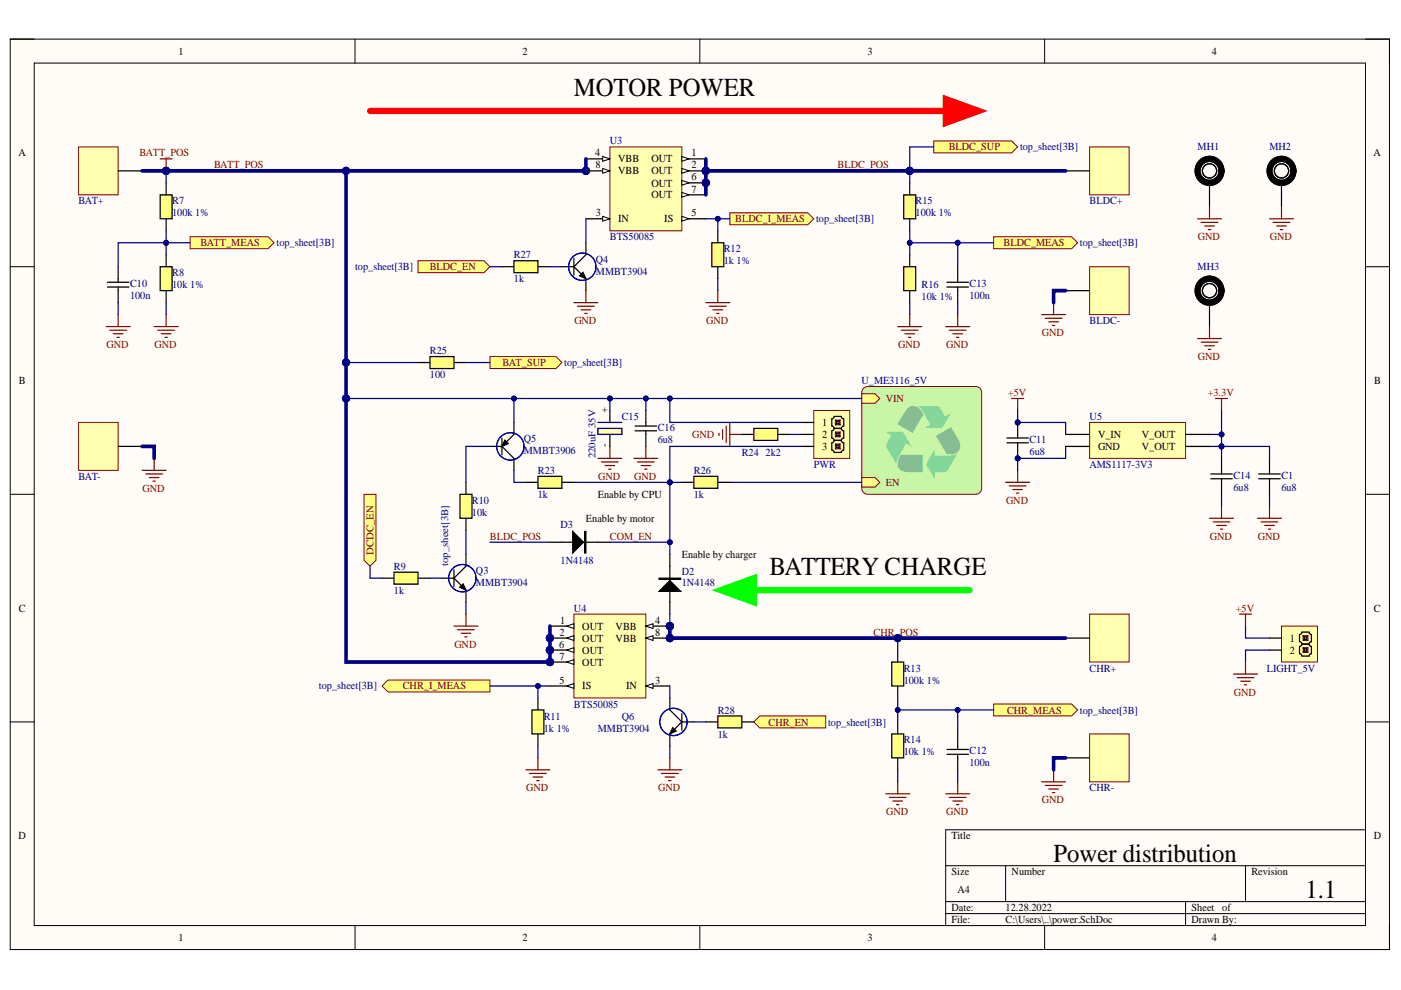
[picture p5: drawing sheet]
<svg xmlns="http://www.w3.org/2000/svg" width="297mm" height="210mm" viewBox="0 0 297 210" stroke-linecap="round" stroke-linejoin="round" font-family="sans-serif">
<defs><g id="words">
<g font-size="5.5">
<text x="121.7" y="20.3">MOTOR POWER</text>
<text x="163.1" y="121.9">BATTERY CHARGE</text>
<text x="223.4" y="182.9">Power distribution</text>
<text x="276.8" y="190.5">1.1</text>
</g>
<g font-size="2.3">
<text x="37.9" y="11.6">1</text>
<text x="110.8" y="11.6">2</text>
<text x="183.9" y="11.6">3</text>
<text x="256.9" y="11.6">4</text>
<text x="3.9" y="33.2">A</text>
<text x="126.2" y="33.2">4</text>
<text x="126.3" y="35.7">8</text>
<text x="131.1" y="34.4">VBB</text>
<text x="138.1" y="34.4">OUT</text>
<text x="146.6" y="33.2">1</text>
<text x="146.6" y="35.7">2</text>
<text x="291.2" y="33.2">A</text>
<text x="131.1" y="37">VBB</text>
<text x="138.1" y="37">OUT</text>
<text x="138.1" y="39.5">OUT</text>
<text x="146.6" y="38.2">6</text>
<text x="146.6" y="40.8">7</text>
<text x="126.3" y="45.9">3</text>
<text x="131.1" y="47.2">IN</text>
<text x="138.1" y="42.1">OUT</text>
<text x="140.8" y="47.2">IS</text>
<text x="146.6" y="45.9">5</text>
<text x="4" y="81.4">B</text>
<text x="291.3" y="81.4">B</text>
<text x="174.3" y="90.3">1</text>
<text x="174.3" y="92.9">2</text>
<text x="174.3" y="95.4">3</text>
<text x="232.8" y="92.9">V_IN</text>
<text x="232.8" y="95.4">GND</text>
<text x="242.1" y="92.9">V_OUT</text>
<text x="242.1" y="95.4">V_OUT</text>
<text x="126.8" y="105.6">Enable by CPU</text>
<text x="124.2" y="110.7">Enable by motor</text>
<text x="144.6" y="118.3">Enable by charger</text>
<text x="4" y="129.7">C</text>
<text x="291.3" y="129.7">C</text>
<text x="118.6" y="137.3">6</text>
<text x="118.6" y="134.8">2</text>
<text x="118.8" y="132.2">1</text>
<text x="123.5" y="133.5">OUT</text>
<text x="123.5" y="136">OUT</text>
<text x="130.5" y="133.5">VBB</text>
<text x="130.5" y="136">VBB</text>
<text x="138.9" y="132.2">4</text>
<text x="138.9" y="134.8">8</text>
<text x="273.5" y="136">1</text>
<text x="118.6" y="139.9">7</text>
<text x="123.5" y="138.6">OUT</text>
<text x="123.5" y="141.1">OUT</text>
<text x="273.5" y="138.6">2</text>
<text x="118.6" y="144.9">5</text>
<text x="123.5" y="146.2">IS</text>
<text x="132.8" y="146.2">IN</text>
<text x="138.9" y="144.9">3</text>
<text x="3.9" y="178">D</text>
<text x="201.8" y="178">Title</text>
<text x="291.3" y="178">D</text>
<text x="201.8" y="185.6">Size</text>
<text x="214.5" y="185.6">Number</text>
<text x="265.3" y="185.6">Revision</text>
<text x="203" y="189.4">A4</text>
<text x="201.8" y="193.2">Date:</text>
<text x="201.8" y="195.7">File:</text>
<text x="213.2" y="193.2">12.28.2022</text>
<text x="213.2" y="195.7">C:\Users\..\power.SchDoc</text>
<text x="252.6" y="193.2">Sheet</text>
<text x="252.6" y="195.7">Drawn By:</text>
<text x="259.2" y="193.2">of</text>
<text x="37.9" y="199.6">1</text>
<text x="110.8" y="199.6">2</text>
<text x="183.9" y="199.6">3</text>
<text x="256.9" y="199.6">4</text>
</g>
<g font-size="2.3" fill="#800000">
<text x="29.6" y="33.2">BATT_POS</text>
<text x="45.4" y="35.7">BATT_POS</text>
<text x="177.6" y="35.7">BLDC_POS</text>
<text x="201.2" y="31.9">BLDC_SUP</text>
<text x="155.9" y="47.2">BLDC_I_MEAS</text>
<text x="42.5" y="52.2">BATT_MEAS</text>
<text x="212.8" y="52.2">BLDC_MEAS</text>
<text x="254" y="51">GND</text>
<text x="269.3" y="51">GND</text>
<text x="91.1" y="57.3">BLDC_EN</text>
<text x="121.8" y="68.7">GND</text>
<text x="149.7" y="68.7">GND</text>
<text x="220.9" y="71.3">GND</text>
<text x="22.6" y="73.8">GND</text>
<text x="32.8" y="73.8">GND</text>
<text x="106.5" y="77.6">BAT_SUP</text>
<text x="190.4" y="73.8">GND</text>
<text x="200.6" y="73.8">GND</text>
<text x="254" y="76.3">GND</text>
<text x="213.7" y="84">+5V</text>
<text x="256.1" y="84">+3.3V</text>
<text x="187.8" y="85.3">VIN</text>
<text x="146.8" y="92.9">GND</text>
<text x="126.8" y="101.7">GND</text>
<text x="134.5" y="101.7">GND</text>
<text x="30.2" y="104.3">GND</text>
<text x="187.8" y="103">EN</text>
<text x="213.3" y="106.9">GND</text>
<text x="103.9" y="114.5">BLDC_POS</text>
<text x="129.3" y="114.5">COM_EN</text>
<text x="256.5" y="114.5">GND</text>
<text x="266.7" y="114.5">GND</text>
<text x="262" y="129.7">+5V</text>
<text x="96.4" y="137.3">GND</text>
<text x="185.2" y="134.8">CHR_POS</text>
<text x="85.4" y="146.2">CHR_I_MEAS</text>
<text x="261.6" y="147.5">GND</text>
<text x="163" y="153.8">CHR_EN</text>
<text x="213.5" y="151.3">CHR_MEAS</text>
<text x="111.6" y="167.8">GND</text>
<text x="139.6" y="167.8">GND</text>
<text x="187.9" y="172.9">GND</text>
<text x="200.6" y="172.9">GND</text>
<text x="220.9" y="170.4">GND</text>
</g>
<g font-size="2.3" fill="#000080">
<text x="129.3" y="30.6">U3</text>
<text x="216.3" y="31.9">top_sheet[3B]</text>
<text x="253.9" y="31.9">MH1</text>
<text x="269.1" y="31.9">MH2</text>
<text x="16.7" y="43.4">BAT+</text>
<text x="36.5" y="45.9">100k 1%</text>
<text x="36.5" y="43.4">R7</text>
<text x="173" y="47.2">top_sheet[3B]</text>
<text x="194.1" y="45.9">100k 1%</text>
<text x="194.1" y="43.4">R15</text>
<text x="231" y="43.4">BLDC+</text>
<text x="58.6" y="52.2">top_sheet[3B]</text>
<text x="129.3" y="51">BTS50085</text>
<text x="153.5" y="53.5">R12</text>
<text x="228.9" y="52.2">top_sheet[3B]</text>
<text x="36.5" y="58.6">R8</text>
<text x="75.3" y="57.3">top_sheet[3B]</text>
<text x="109" y="59.8">1k</text>
<text x="109" y="54.8">R27</text>
<text x="126.3" y="55.7">Q4</text>
<text x="126.3" y="58.2">MMBT3904</text>
<text x="153.5" y="56">1k 1%</text>
<text x="253.9" y="57.3">MH3</text>
<text x="27.6" y="63.4">100n</text>
<text x="27.6" y="60.9">C10</text>
<text x="36.5" y="61.1">10k 1%</text>
<text x="195.4" y="63.7">10k 1%</text>
<text x="195.4" y="61.1">R16</text>
<text x="205.6" y="63.4">100n</text>
<text x="205.6" y="60.9">C13</text>
<text x="231" y="68.7">BLDC-</text>
<text x="91.1" y="75.1">R25</text>
<text x="119.6" y="77.6">top_sheet[3B]</text>
<text x="91.1" y="80.2">100</text>
<text x="182.7" y="81.4">U_ME3116_5V</text>
<text x="131.8" y="89.1">C15</text>
<text x="231" y="89.1">U5</text>
<text x="111.1" y="93.8">Q5</text>
<text x="139.5" y="93.9">6u8</text>
<text x="139.5" y="91.3">C16</text>
<text x="218.3" y="93.9">C11</text>
<text x="16.7" y="101.7">BAT-</text>
<text x="111.1" y="96.3">MMBT3906</text>
<text x="114" y="100.5">R23</text>
<text x="147.1" y="100.5">R26</text>
<text x="157.3" y="96.7">R24</text>
<text x="162.3" y="96.7">2k2</text>
<text x="172.5" y="99.2">PWR</text>
<text x="218.3" y="96.4">6u8</text>
<text x="231" y="99.2">AMS1117-3V3</text>
<text x="261.5" y="101.5">C14</text>
<text x="271.7" y="101.5">C1</text>
<text x="100.1" y="106.9">R10</text>
<text x="114" y="105.6">1k</text>
<text x="147.1" y="105.6">1k</text>
<text x="261.5" y="104.1">6u8</text>
<text x="271.7" y="104.1">6u8</text>
<text x="100.1" y="109.4">10k</text>
<text x="118.9" y="111.9">D3</text>
<text x="118.9" y="119.5">1N4148</text>
<text x="83.5" y="125.9">1k</text>
<text x="83.5" y="120.8">R9</text>
<text x="100.9" y="121.7">Q3</text>
<text x="100.9" y="124.3">MMBT3904</text>
<text x="144.6" y="121.8">D2</text>
<text x="144.6" y="124.3">1N4148</text>
<text x="121.7" y="129.7">U4</text>
<text x="191.6" y="142.4">R13</text>
<text x="231" y="142.4">CHR+</text>
<text x="268.6" y="142.4">LIGHT_5V</text>
<text x="67.6" y="146.2">top_sheet[3B]</text>
<text x="191.6" y="144.9">100k 1%</text>
<text x="115.3" y="155.1">1k 1%</text>
<text x="115.3" y="152.6">R11</text>
<text x="121.7" y="150">BTS50085</text>
<text x="126.8" y="155.1">MMBT3904</text>
<text x="131.8" y="152.6">Q6</text>
<text x="152.2" y="151.3">R28</text>
<text x="175.6" y="153.8">top_sheet[3B]</text>
<text x="228.9" y="151.3">top_sheet[3B]</text>
<text x="152.2" y="156.4">1k</text>
<text x="191.6" y="160.2">10k 1%</text>
<text x="191.6" y="157.6">R14</text>
<text x="205.6" y="159.9">C12</text>
<text x="205.6" y="162.5">100n</text>
<text x="231" y="167.8">CHR-</text>
</g>
<g font-size="2.2">
<text x="128.8" y="87.5" transform="rotate(-90 128.8 87.5)">+</text>
<text x="128.8" y="94.8" transform="rotate(-90 128.8 94.8)">-</text>
</g>
<g font-size="2.2" fill="#000080">
<text x="126.3" y="97.2" transform="rotate(-90 126.3 97.2)">220uF 35V</text>
<text x="95" y="120" transform="rotate(-90 95 120)">top_sheet[3B]</text>
</g>
<text font-size="2.2" fill="#800000" x="79.2" y="117.7" transform="rotate(-90 79.2 117.7)">DCDC_EN</text>
</g></defs>
<path d="M2.2 8.3h292.4v193h-292.4z" fill-rule="evenodd" fill="#fffcf8"/>
<path d="M2.2 8.3h292.4v193h-292.4z" fill="none" stroke="#000" stroke-width=".21"/>
<path d="M7.3 13.4h282.2v182.8h-282.2z" fill-rule="evenodd" fill="#fffcf8"/>
<g fill="none" stroke="#000" stroke-width=".21">
<path d="M2.2 8.3h5.1M7.3 13.4h282.2v182.8h-282.2zM75.3 8.3v5.1M148.4 8.3v5.1M221.5 8.3v5.1M289.5 8.3h5.1v5.1M2.2 56.5h5.1M289.5 56.6h5.1M2.2 104.8h5.1M289.5 104.8h5.1M2.2 153.1h5.1M289.5 153.1h5.1"/>
<path d="M289.5 175.9h-89v20.3M75.3 196.2v5.1M148.4 196.2v5.1M200.5 183.5h89M200.5 191.2h89M200.5 193.7h89M213.2 183.5v7.7M221.5 196.2v5.1M251.4 191.2v5M264.1 183.5v7.7M294.6 196.2v5.1"/>
</g>
<circle cx="124.2" cy="36.2" r=".76" fill="#000080"/>
<circle cx="124.2" cy="36.2" r=".76" fill="none" stroke="#000080" stroke-width=".21"/>
<circle cx="149.6" cy="36.2" r=".76" fill="#000080"/>
<circle cx="149.6" cy="36.2" r=".76" fill="none" stroke="#000080" stroke-width=".21"/>
<circle cx="149.6" cy="38.8" r=".76" fill="#000080"/>
<circle cx="149.6" cy="38.8" r=".76" fill="none" stroke="#000080" stroke-width=".21"/>
<path d="M129.3 31.1h15.3v17.8h-15.3z" fill-rule="evenodd" fill="#ffffb0"/>
<path d="M129.3 31.1h15.3v17.8h-15.3z" fill="none" stroke="#800000" stroke-width=".21"/>
<path d="M124.2 46.4h5.1" fill="none" stroke="#000" stroke-width=".26"/>
<path d="M127.8 45.9l1.5 .5-1.5 .5z" fill="#f8fcff"/>
<path d="M127.8 45.9l1.5 .5-1.5 .5z" fill="none" stroke="#000" stroke-width=".21"/>
<path d="M144.6 46.4h5" fill="none" stroke="#000" stroke-width=".26"/>
<path d="M144.6 45.9l1.5 .5-1.5 .5z" fill="#f8fcff"/>
<path d="M144.6 45.9l1.5 .5-1.5 .5z" fill="none" stroke="#000" stroke-width=".21"/>
<path d="M124.2 33.7h5.1" fill="none" stroke="#000" stroke-width=".26"/>
<path d="M127.8 33.2l1.5 .5-1.5 .5z" fill="#f8fcff"/>
<path d="M127.8 33.2l1.5 .5-1.5 .5z" fill="none" stroke="#000" stroke-width=".21"/>
<path d="M124.2 36.2h5.1" fill="none" stroke="#000" stroke-width=".26"/>
<path d="M127.8 35.7l1.5 .5-1.5 .5z" fill="#f8fcff"/>
<path d="M127.8 35.7l1.5 .5-1.5 .5z" fill="none" stroke="#000" stroke-width=".21"/>
<circle cx="124.2" cy="36.2" r=".76" fill="#000080"/>
<circle cx="124.2" cy="36.2" r=".76" fill="none" stroke="#000080" stroke-width=".21"/>
<path d="M144.6 33.7h5" fill="none" stroke="#000" stroke-width=".26"/>
<path d="M144.6 33.2l1.5 .5-1.5 .5z" fill="#f8fcff"/>
<path d="M144.6 33.2l1.5 .5-1.5 .5z" fill="none" stroke="#000" stroke-width=".21"/>
<path d="M144.6 36.2h5" fill="none" stroke="#000" stroke-width=".26"/>
<path d="M144.6 35.7l1.5 .5-1.5 .5z" fill="#f8fcff"/>
<path d="M144.6 35.7l1.5 .5-1.5 .5z" fill="none" stroke="#000" stroke-width=".21"/>
<circle cx="149.6" cy="36.2" r=".76" fill="#000080"/>
<circle cx="149.6" cy="36.2" r=".76" fill="none" stroke="#000080" stroke-width=".21"/>
<path d="M144.6 38.8h5" fill="none" stroke="#000" stroke-width=".26"/>
<path d="M144.6 38.3l1.5 .5-1.5 .5z" fill="#f8fcff"/>
<path d="M144.6 38.3l1.5 .5-1.5 .5z" fill="none" stroke="#000" stroke-width=".21"/>
<circle cx="149.6" cy="38.8" r=".76" fill="#000080"/>
<circle cx="149.6" cy="38.8" r=".76" fill="none" stroke="#000080" stroke-width=".21"/>
<path d="M144.6 41.3h5" fill="none" stroke="#000" stroke-width=".26"/>
<path d="M144.6 40.8l1.5 .5-1.5 .5z" fill="#f8fcff"/>
<path d="M144.6 40.8l1.5 .5-1.5 .5z" fill="none" stroke="#000" stroke-width=".21"/>
<path d="M183 82.5l.6-.5 .4-.1h22.9a1.28 1.28 0 0 1 1.2 1.3v20.3a1.27 1.27 0 0 1-1.2 1.3h-22.9a1.27 1.27 0 0 1-1.3-1.3v-20.3z" fill="#c8f6a6"/>
<path d="M183 82.5l.6-.5 .4-.1h22.9a1.28 1.28 0 0 1 1.2 1.3v20.3a1.27 1.27 0 0 1-1.2 1.3h-22.9a1.27 1.27 0 0 1-1.3-1.3v-20.3z" fill="none" stroke="#800000" stroke-width=".21"/>
<path d="M194.4 86.1h4.4l.8 .7 .7 1.5 1.3-.7-1.9 3.2h-3.7l1.2-.7-2-3.5z" fill="#82d79a"/>
<path d="M192.4 86.6a1.93 1.93 0 0 1 3.1 .8l.3 .5-2.3 3.9-3.2-1.9z" fill="#82bc95"/>
<path d="M198.1 95.2l.1 1.4 3.6-.1 .7-.1 .5-.3-2.2 3.8-.6 .2h-2v1.5l-1.9-3.2z" fill="#82d79a"/>
<path d="M198.4 92.4l3.2-1.8 1.7 2.9a1.93 1.93 0 0 1-.1 2.2 1.93 1.93 0 0 1-2 .7h-.4z" fill="#82bc95"/>
<path d="M187.7 91.6l3.7-.1 1.9 3.2-1.2-.6-1.8 3.1-.2 .7v.6l-2.2-3.7 .2-1 .9-1.5z" fill="#82d79a"/>
<path d="M191 96.4h4.6v3.7h-3.4a1.89 1.89 0 0 1-1.8-1.1 1.89 1.89 0 0 1 .3-2.1z" fill="#82bc95"/>
<path d="M182.7 101.3h2.8l1 1-1 1h-2.8z" fill-rule="evenodd" fill="#ffff80"/>
<path d="M182.7 101.3h2.8l1 1-1 1h-2.8z" fill="none" stroke="#800000" stroke-width=".21"/>
<path d="M182.7 83.5h2.8l1 1-1 1h-2.8z" fill-rule="evenodd" fill="#ffff80"/>
<path d="M182.7 83.5h2.8l1 1-1 1h-2.8z" fill="none" stroke="#800000" stroke-width=".21"/>
<path d="M16.7 31.1h8.4v10.2h-8.4z" fill-rule="evenodd" fill="#ffffb0"/>
<path d="M16.7 31.1h8.4v10.2h-8.4z" fill="none" stroke="#800000" stroke-width=".21"/>
<path d="M25.1 36.2h5" fill="none" stroke="#000" stroke-width=".26"/>
<path d="M16.7 89.6h8.4v10.1h-8.4z" fill-rule="evenodd" fill="#ffffb0"/>
<path d="M16.7 89.6h8.4v10.1h-8.4z" fill="none" stroke="#800000" stroke-width=".21"/>
<path d="M25.1 94.6h5" fill="none" stroke="#000" stroke-width=".26"/>
<path d="M231 31.2h8.4v10.1h-8.4z" fill-rule="evenodd" fill="#ffffb0"/>
<path d="M231 31.2h8.4v10.1h-8.4z" fill="none" stroke="#800000" stroke-width=".21"/>
<path d="M225.9 36.2h5.1" fill="none" stroke="#000" stroke-width=".26"/>
<path d="M231 56.6h8.4v10.1h-8.4z" fill-rule="evenodd" fill="#ffffb0"/>
<path d="M231 56.6h8.4v10.1h-8.4z" fill="none" stroke="#800000" stroke-width=".21"/>
<path d="M225.9 61.6h5.1" fill="none" stroke="#000" stroke-width=".26"/>
<path d="M231 130.2h8.4v10.2h-8.4z" fill-rule="evenodd" fill="#ffffb0"/>
<path d="M231 130.2h8.4v10.2h-8.4z" fill="none" stroke="#800000" stroke-width=".21"/>
<path d="M225.9 135.3h5.1" fill="none" stroke="#000" stroke-width=".26"/>
<path d="M231 155.6h8.4v10.2h-8.4z" fill-rule="evenodd" fill="#ffffb0"/>
<path d="M231 155.6h8.4v10.2h-8.4z" fill="none" stroke="#800000" stroke-width=".21"/>
<path d="M225.9 160.7h5.1" fill="none" stroke="#000" stroke-width=".26"/>
<g fill="none" stroke="#800000" stroke-width=".26">
<path d="M220.8 66.7h5.1M221.6 67.5h3.6M222.4 68.2h2M223.1 69h.5M223.4 64.2v2.5M30.1 99.7h5.1M32.7 97.2v2.5M30.9 100.5h3.6M31.7 101.2h2M32.4 102h.5M220.8 165.8h5.1M221.6 166.5h3.6"/>
<path d="M222.4 167.3h2M223.1 168.1h.5M223.4 163.2v2.6"/>
</g>
<path d="M88.6 55.3h14l1.3 1.2-1.3 1.3h-14z" fill-rule="evenodd" fill="#ffff80"/>
<path d="M88.6 55.3h14l1.3 1.2-1.3 1.3h-14z" fill="none" stroke="#800000" stroke-width=".21"/>
<circle cx="142" cy="132.7" r=".76" fill="#000080"/>
<circle cx="142" cy="132.7" r=".76" fill="none" stroke="#000080" stroke-width=".21"/>
<circle cx="142" cy="135.3" r=".76" fill="#000080"/>
<circle cx="142" cy="135.3" r=".76" fill="none" stroke="#000080" stroke-width=".21"/>
<circle cx="116.6" cy="135.3" r=".76" fill="#000080"/>
<circle cx="116.6" cy="135.3" r=".76" fill="none" stroke="#000080" stroke-width=".21"/>
<circle cx="116.6" cy="137.8" r=".76" fill="#000080"/>
<circle cx="116.6" cy="137.8" r=".76" fill="none" stroke="#000080" stroke-width=".21"/>
<circle cx="116.6" cy="140.4" r=".76" fill="#000080"/>
<circle cx="116.6" cy="140.4" r=".76" fill="none" stroke="#000080" stroke-width=".21"/>
<path d="M121.7 130.2h15.2v17.8h-15.2z" fill-rule="evenodd" fill="#ffffb0"/>
<path d="M121.7 130.2h15.2v17.8h-15.2z" fill="none" stroke="#800000" stroke-width=".21"/>
<path d="M136.9 145.4h5.1" fill="none" stroke="#000" stroke-width=".26"/>
<path d="M136.9 145.4l1.6-.5v1.1z" fill="#f8fcff"/>
<path d="M136.9 145.4l1.6-.5v1.1z" fill="none" stroke="#000" stroke-width=".21"/>
<path d="M116.6 145.4h5.1" fill="none" stroke="#000" stroke-width=".26"/>
<path d="M120.2 145.4l1.5-.5v1.1z" fill="#f8fcff"/>
<path d="M120.2 145.4l1.5-.5v1.1z" fill="none" stroke="#000" stroke-width=".21"/>
<path d="M136.9 132.7h5.1" fill="none" stroke="#000" stroke-width=".26"/>
<path d="M136.9 132.7l1.6-.5v1.1z" fill="#f8fcff"/>
<path d="M136.9 132.7l1.6-.5v1.1z" fill="none" stroke="#000" stroke-width=".21"/>
<circle cx="142" cy="132.7" r=".76" fill="#000080"/>
<circle cx="142" cy="132.7" r=".76" fill="none" stroke="#000080" stroke-width=".21"/>
<path d="M136.9 135.3h5.1" fill="none" stroke="#000" stroke-width=".26"/>
<path d="M136.9 135.3l1.6-.5v1z" fill="#f8fcff"/>
<path d="M136.9 135.3l1.6-.5v1z" fill="none" stroke="#000" stroke-width=".21"/>
<circle cx="142" cy="135.3" r=".76" fill="#000080"/>
<circle cx="142" cy="135.3" r=".76" fill="none" stroke="#000080" stroke-width=".21"/>
<path d="M116.6 132.7h5.1" fill="none" stroke="#000" stroke-width=".26"/>
<path d="M120.2 132.7l1.5-.5v1.1z" fill="#f8fcff"/>
<path d="M120.2 132.7l1.5-.5v1.1z" fill="none" stroke="#000" stroke-width=".21"/>
<path d="M116.6 135.3h5.1" fill="none" stroke="#000" stroke-width=".26"/>
<path d="M120.2 135.3l1.5-.5v1z" fill="#f8fcff"/>
<path d="M120.2 135.3l1.5-.5v1z" fill="none" stroke="#000" stroke-width=".21"/>
<circle cx="116.6" cy="135.3" r=".76" fill="#000080"/>
<circle cx="116.6" cy="135.3" r=".76" fill="none" stroke="#000080" stroke-width=".21"/>
<path d="M116.6 137.8h5.1" fill="none" stroke="#000" stroke-width=".26"/>
<path d="M120.2 137.8l1.5-.5v1z" fill="#f8fcff"/>
<path d="M120.2 137.8l1.5-.5v1z" fill="none" stroke="#000" stroke-width=".21"/>
<circle cx="116.6" cy="137.8" r=".76" fill="#000080"/>
<circle cx="116.6" cy="137.8" r=".76" fill="none" stroke="#000080" stroke-width=".21"/>
<path d="M116.6 140.4h5.1" fill="none" stroke="#000" stroke-width=".26"/>
<path d="M120.2 140.4l1.5-.5v1z" fill="#f8fcff"/>
<path d="M120.2 140.4l1.5-.5v1z" fill="none" stroke="#000" stroke-width=".21"/>
<circle cx="116.6" cy="140.4" r=".76" fill="#000080"/>
<circle cx="116.6" cy="140.4" r=".76" fill="none" stroke="#000080" stroke-width=".21"/>
<path d="M159.8 153.1l1.3-1.3h14v2.5h-14z" fill-rule="evenodd" fill="#ffff80"/>
<path d="M159.8 153.1l1.3-1.3h14v2.5h-14z" fill="none" stroke="#800000" stroke-width=".21"/>
<path d="M152.2 48.9v2.6M152.2 56.5v2.6" fill="none" stroke="#000" stroke-width=".26"/>
<path d="M150.9 51.5h2.6v5h-2.6z" fill-rule="evenodd" fill="#ffff80"/>
<path d="M150.9 51.5h2.6v5h-2.6zM114.1 148v2.5M114.1 155.6v2.5" fill="none" stroke="#000" stroke-width=".26"/>
<path d="M112.8 150.5h2.5v5.1h-2.5z" fill-rule="evenodd" fill="#ffff80"/>
<path d="M112.8 150.5h2.5v5.1h-2.5z" fill="none" stroke="#000" stroke-width=".26"/>
<path d="M149.6 64.2h5.1M150.4 64.9h3.6M151.2 65.7h2M151.9 66.5h.5M152.2 61.6v2.6M111.5 163.2h5.1M112.3 164h3.5M113 164.8h2.1M113.8 165.5h.5M114.1 160.7v2.5" fill="none" stroke="#800000" stroke-width=".26"/>
<path d="M154.7 45.1h16.6l1.2 1.3-1.2 1.3h-16.6z" fill-rule="evenodd" fill="#ffff80"/>
<path d="M154.7 45.1h16.6l1.2 1.3-1.2 1.3h-16.6z" fill="none" stroke="#800000" stroke-width=".21"/>
<path d="M82.3 144.2h21.6v2.5h-21.6l-1.3-1.3z" fill-rule="evenodd" fill="#ffff80"/>
<path d="M82.3 144.2h21.6v2.5h-21.6l-1.3-1.3z" fill="none" stroke="#800000" stroke-width=".21"/>
<path d="M214.5 84.5h2.5M215.8 84.5v2.5M257.7 84.5h2.6M259 84.5v2.5" fill="none" stroke="#800000" stroke-width=".26"/>
<path d="M231 89.6h20.4v7.6h-20.4z" fill-rule="evenodd" fill="#ffffb0"/>
<path d="M231 89.6h20.4v7.6h-20.4z" fill="none" stroke="#800000" stroke-width=".21"/>
<path d="M225.9 92.1h5.1M225.9 94.7h5.1M251.4 92.1h5M251.4 94.7h5M259 97.2v3.3M256.7 101.5h4.6M256.7 100.5h4.6M259 101.5v3.3" fill="none" stroke="#000" stroke-width=".26"/>
<circle cx="215.8" cy="89.6" r=".51" fill="#000080"/>
<circle cx="215.8" cy="89.6" r=".51" fill="none" stroke="#000080" stroke-width=".21"/>
<circle cx="215.8" cy="97.2" r=".51" fill="#000080"/>
<circle cx="215.8" cy="97.2" r=".51" fill="none" stroke="#000080" stroke-width=".21"/>
<path d="M215.8 89.6v2.5" fill="none" stroke="#000" stroke-width=".26"/>
<circle cx="215.8" cy="89.6" r=".51" fill="#000080"/>
<circle cx="215.8" cy="89.6" r=".51" fill="none" stroke="#000080" stroke-width=".21"/>
<path d="M215.8 94.7v2.5" fill="none" stroke="#000" stroke-width=".26"/>
<circle cx="215.8" cy="97.2" r=".51" fill="#000080"/>
<circle cx="215.8" cy="97.2" r=".51" fill="none" stroke="#000080" stroke-width=".21"/>
<path d="M213.5 93.9h4.5M213.5 92.9h4.5M215.8 92.1v.8M215.8 93.9v.8" fill="none" stroke="#000" stroke-width=".26"/>
<path d="M215.8 99.7v2.6M213.2 102.3h5.1M214 103h3.5M214.7 103.8h2.1M215.5 104.6h.5M256.4 109.9h5.1M257.2 110.7h3.6M258 111.4h2M258.7 112.2h.5M259 107.3v2.6" fill="none" stroke="#800000" stroke-width=".26"/>
<path d="M77.2 104.8h2.5v14l-1.2 1.2-1.3-1.2z" fill-rule="evenodd" fill="#ffff80"/>
<path d="M77.2 104.8h2.5v14l-1.2 1.2-1.3-1.2z" fill="none" stroke="#800000" stroke-width=".21"/>
<path d="M190.3 137.8v2.6M190.3 145.4v2.6" fill="none" stroke="#000" stroke-width=".26"/>
<path d="M189.1 140.4h2.5v5h-2.5z" fill-rule="evenodd" fill="#ffff80"/>
<path d="M35.2 38.8v2.5M35.2 46.4v2.5M189.1 140.4h2.5v5h-2.5z" fill="none" stroke="#000" stroke-width=".26"/>
<path d="M34 41.3h2.5v5.1h-2.5z" fill-rule="evenodd" fill="#ffff80"/>
<path d="M192.9 38.8v2.5M34 41.3h2.5v5.1h-2.5zM192.9 46.4v2.5" fill="none" stroke="#000" stroke-width=".26"/>
<path d="M191.6 41.3h2.5v5.1h-2.5z" fill-rule="evenodd" fill="#ffff80"/>
<path d="M35.2 54v2.5M191.6 41.3h2.5v5.1h-2.5zM35.2 61.6v2.6" fill="none" stroke="#000" stroke-width=".26"/>
<path d="M34 56.5h2.5v5.1h-2.5z" fill-rule="evenodd" fill="#ffff80"/>
<path d="M34 56.5h2.5v5.1h-2.5zM192.9 54v2.6M192.9 61.6v2.6" fill="none" stroke="#000" stroke-width=".26"/>
<path d="M191.6 56.6h2.5v5h-2.5z" fill-rule="evenodd" fill="#ffff80"/>
<path d="M191.6 56.6h2.5v5h-2.5zM190.3 153.1v2.5M190.3 160.7v2.5" fill="none" stroke="#000" stroke-width=".26"/>
<path d="M189.1 155.6h2.5v5.1h-2.5z" fill-rule="evenodd" fill="#ffff80"/>
<path d="M189.1 155.6h2.5v5.1h-2.5z" fill="none" stroke="#000" stroke-width=".26"/>
<g fill="none" stroke="#800000" stroke-width=".26">
<path d="M32.7 69.2h5.1M33.4 70h3.6M34.2 70.8h2M35 71.5h.5M35.2 66.7v2.5M190.3 69.3h5.1M191.1 70h3.6M191.9 70.8h2M192.6 71.5h.5M192.9 66.7v2.6M187.8 168.3h5.1M188.6 169.1h3.5"/>
<path d="M189.3 169.8h2M190.1 170.6h.5M190.3 165.8v2.5"/>
</g>
<path d="M40.3 50.2h16.5l1.3 1.3-1.3 1.2h-16.5z" fill-rule="evenodd" fill="#ffff80"/>
<path d="M40.3 50.2h16.5l1.3 1.3-1.3 1.2h-16.5z" fill="none" stroke="#800000" stroke-width=".21"/>
<path d="M210.7 50.2h16.5l1.3 1.3-1.3 1.2h-16.5z" fill-rule="evenodd" fill="#ffff80"/>
<path d="M210.7 50.2h16.5l1.3 1.3-1.3 1.2h-16.5z" fill="none" stroke="#800000" stroke-width=".21"/>
<path d="M210.7 149.3h16.5l1.3 1.2-1.3 1.3h-16.5z" fill-rule="evenodd" fill="#ffff80"/>
<path d="M210.7 149.3h16.5l1.3 1.2-1.3 1.3h-16.5z" fill="none" stroke="#800000" stroke-width=".21"/>
<path d="M22.8 59.8h4.5M25.1 56.5v3.3M200.8 59.8h4.5M203.1 56.6v3.2M22.8 60.9h4.5M25.1 60.9v3.3M200.8 60.9h4.5M203.1 60.9v3.3M200.8 159.9h4.5M200.8 158.9h4.5M203.1 155.6v3.3M203.1 159.9v3.3" fill="none" stroke="#000" stroke-width=".26"/>
<g fill="none" stroke="#800000" stroke-width=".26">
<path d="M22.5 69.2h5.1M23.3 70h3.5M24 70.8h2.1M24.8 71.5h.5M25.1 66.7v2.5M200.5 69.3h5.1M201.3 70h3.5M202 70.8h2.1M202.8 71.5h.5M203.1 66.7v2.6M200.5 168.3h5.1M201.3 169.1h3.5"/>
<path d="M202 169.8h2.1M202.8 170.6h.5M203.1 165.8v2.5"/>
</g>
<path d="M78.5 23.5h127.1" fill="none" stroke="#f00" stroke-width="1.3"/>
<path d="M200.5 21l7 2.5-7 2.6z" fill="#f00"/>
<path d="M200.5 21l7 2.5-7 2.6z" fill="none" stroke="#f00" stroke-width="1.3"/>
<path d="M154.7 125.1h50.9" fill="none" stroke="#0f0" stroke-width="1.3"/>
<path d="M152.8 125.1l7-2.5v5.1z" fill="#0f0"/>
<path d="M152.8 125.1l7-2.5v5.1z" fill="none" stroke="#0f0" stroke-width="1.3"/>
<path d="M134.6 90.3h4.6M134.6 91.3h4.6M136.9 87v3.3M136.9 91.3v3.3" fill="none" stroke="#000" stroke-width=".26"/>
<path d="M126.8 97.2h5M127.5 97.9h3.6M128.3 98.7h2M129.1 99.5h.5M129.3 94.6v2.6" fill="none" stroke="#800000" stroke-width=".26"/>
<path d="M126.8 90.8h5v1.3h-5z" fill-rule="evenodd" fill="#ffffb0"/>
<path d="M126.8 90.8h5v1.3h-5z" fill="none" stroke="#800000" stroke-width=".21"/>
<path d="M129.3 87v2.6M129.3 92.1v2.5" fill="none" stroke="#000" stroke-width=".26"/>
<path d="M126.8 90.8h5v1.3h-5zM126.8 89.6h5" fill="none" stroke="#11037f" stroke-width=".26"/>
<path d="M34 33.7h2.5M35.2 33.7v2.5M134.4 97.2h5.1M135.2 97.9h3.5M135.9 98.7h2.1M136.7 99.5h.5M136.9 94.6v2.6" fill="none" stroke="#800000" stroke-width=".26"/>
<circle cx="35.2" cy="36.2" r=".76" fill="#000080"/>
<circle cx="35.2" cy="36.2" r=".76" fill="none" stroke="#000080" stroke-width=".21"/>
<g fill="none" stroke="#000" stroke-width=".26">
<path d="M256.4 38.8v5M271.7 38.8v5M256.4 64.2v5.1"/>
<circle cx="256.4" cy="36.2" r="1.51"/>
<circle cx="271.7" cy="36.2" r="1.51"/>
<circle cx="256.4" cy="61.6" r="1.51"/>
</g>
<g fill="none" stroke="#000" stroke-width="1.3">
<circle cx="256.4" cy="36.2" r="2.54"/>
<circle cx="271.7" cy="36.2" r="2.54"/>
<circle cx="256.4" cy="61.6" r="2.54"/>
</g>
<g fill="none" stroke="#800000" stroke-width=".26">
<path d="M253.9 46.4h5.1M254.7 47.2h3.5M255.4 47.9h2.1M256.2 48.7h.5M256.4 43.8v2.6M269.2 46.4h5M269.9 47.2h3.6M270.7 47.9h2M271.4 48.7h.6M271.7 43.8v2.6M253.9 71.8h5.1M254.7 72.5h3.5"/>
<path d="M255.4 73.3h2.1M256.2 74.1h.5M256.4 69.3v2.5"/>
</g>
<path d="M103.9 75.6h14l1.2 1.3-1.2 1.2h-14z" fill-rule="evenodd" fill="#ffff80"/>
<path d="M103.9 75.6h14l1.2 1.3-1.2 1.2h-14z" fill="none" stroke="#800000" stroke-width=".21"/>
<path d="M88.6 76.9h2.6M96.2 76.9h2.6M269.2 97.2v3.3M266.9 101.5h4.5M266.9 100.5h4.5M269.2 101.5v3.3" fill="none" stroke="#000" stroke-width=".26"/>
<path d="M266.6 109.9h5.1M267.4 110.7h3.5M268.1 111.4h2.1M268.9 112.2h.5M269.2 107.3v2.6" fill="none" stroke="#800000" stroke-width=".26"/>
<path d="M91.2 75.6h5v2.5h-5z" fill-rule="evenodd" fill="#ffff80"/>
<path d="M91.2 75.6h5v2.5h-5zM116.6 115h12.7M121.4 112.7l2.3 2.3-2.3 2.3zM124 112.7h.2v4.6h-.2zM124.1 112.7v4.6M142 117.5v12.7M144.6 102.3h2.5M152.2 102.3h2.5M139.7 122.6h4.6v.2h-4.6zM139.7 125.4l2.3-2.3 2.3 2.3z" fill="none" stroke="#000" stroke-width=".26"/>
<path d="M121.4 112.7l2.3 2.3-2.3 2.3zM139.7 125.4l2.3-2.3 2.3 2.3z" fill="#000"/>
<path d="M139.7 122.7h4.6" fill="none" stroke="#000" stroke-width=".25"/>
<path d="M147.1 101h5.1v2.5h-5.1z" fill-rule="evenodd" fill="#ffff80"/>
<g fill="none" stroke="#000" stroke-width=".26">
<path d="M103.9 94.6h2.5l2.6 2.6v2.5M106.4 92.9v3.5M107 93.3l.8 .7-1.4 .7zM109 89.6v2.5l-2.3 2.3M98.8 117.5v2.5l-2.6 2.6M98.8 102.3v2.5M98.8 109.9v2.5M147.1 101h5.1v2.5h-5.1zM93.7 122.6h2.5M96.2 120.8v3.6M96.2 122.6l2.3 2.3M97.5 124.5l.7-.7 .6 1.3z"/>
<path d="M98.8 125.1v2.6"/>
</g>
<path d="M107 93.3l.8 .7-1.4 .7zM97.5 124.5l.7-.7 .6 1.3z" fill="#000"/>
<g fill="none" stroke="#00f" stroke-width=".26">
<circle cx="108.2" cy="94.6" r="2.9"/>
<circle cx="98" cy="122.6" r="2.9"/>
</g>
<path d="M97.5 104.8h2.6v5.1h-2.6z" fill-rule="evenodd" fill="#ffff80"/>
<path d="M97.5 104.8h2.6v5.1h-2.6zM81 122.6h2.5M88.6 122.6h2.6" fill="none" stroke="#000" stroke-width=".26"/>
<path d="M96.2 132.7h5.1M97 133.5h3.6M97.8 134.3h2M98.5 135h.5M98.8 130.2v2.5" fill="none" stroke="#800000" stroke-width=".26"/>
<path d="M83.5 121.3h5.1v2.6h-5.1z" fill-rule="evenodd" fill="#ffff80"/>
<path d="M111.5 102.3h2.6M119.1 102.3h2.6M83.5 121.3h5.1v2.6h-5.1z" fill="none" stroke="#000" stroke-width=".26"/>
<path d="M114.1 101h5v2.5h-5z" fill-rule="evenodd" fill="#ffff80"/>
<path d="M114.1 101h5v2.5h-5z" fill="none" stroke="#000" stroke-width=".26"/>
<path d="M271.7 132.8h7.6v7.6h-7.6z" fill-rule="evenodd" fill="#ffffb0"/>
<path d="M271.7 132.8h7.6v7.6h-7.6z" fill="none" stroke="#800000" stroke-width=".21"/>
<path d="M269.2 135.3h2.5M269.2 137.8h2.5M275.5 134.5h.3l.2-.5h1.5l.1 .3 .5 .2v1.5l-.5 .3-.1 .3h-1.5v-.3l-.5-.3z" fill="none" stroke="#000" stroke-width=".26"/>
<path d="M276.3 134.8h1v1h-1z" fill-rule="evenodd" fill="#a5a069"/>
<path d="M276.3 134.8h1v1h-1z" fill="none" stroke="#800000" stroke-width=".21"/>
<path d="M276.3 134.8l.2 .2M276.5 135.5l-.2 .3M276.5 135v.5M276.5 135h.5M276.5 135.5h.5M277 135.5l.3 .3M277 135v.5M277.3 134.8l-.3 .2" fill="none" stroke="#000" stroke-width=".21"/>
<path d="M276 136.6h1.5l.1 .2 .5 .3v1.5l-.3 .1-.3 .4h-1.5l-.2-.4-.3-.1v-1.5l.3-.1z" fill="none" stroke="#000" stroke-width=".26"/>
<path d="M276.3 137.3h1v1h-1z" fill-rule="evenodd" fill="#a5a069"/>
<path d="M276.3 137.3h1v1h-1z" fill="none" stroke="#800000" stroke-width=".21"/>
<path d="M276.3 137.3l.2 .3M276.5 138.1l-.2 .2M276.5 137.6v.5M276.5 137.6h.5M276.5 138.1h.5M277 137.6v.5M277 138.1l.3 .2M277.3 137.3l-.3 .3" fill="none" stroke="#000" stroke-width=".21"/>
<path d="M262.8 130.2h2.5M264.1 130.2v2.6M261.5 142.9h5.1M262.3 143.7h3.6M263.1 144.4h2M263.8 145.2h.5M264.1 140.4v2.5" fill="none" stroke="#800000" stroke-width=".26"/>
<path d="M198 29.9h16.5l1.3 1.3-1.3 1.2h-16.5z" fill-rule="evenodd" fill="#ffff80"/>
<path d="M198 29.9h16.5l1.3 1.3-1.3 1.2h-16.5z" fill="none" stroke="#800000" stroke-width=".21"/>
<path d="M172.5 87h7.7v10.2h-7.7z" fill-rule="evenodd" fill="#ffffb0"/>
<path d="M172.5 87h7.7v10.2h-7.7z" fill="none" stroke="#800000" stroke-width=".21"/>
<path d="M170 89.6h2.5M170 92.1h2.5M170 94.6h2.5M176.9 88.3h1.5l.1 .3 .4 .2v1.5l-.3 .1-.2 .4h-1.5l-.1-.2-.4-.3v-1.5l.2-.1z" fill="none" stroke="#000" stroke-width=".26"/>
<path d="M177.1 89.1h1v1h-1z" fill-rule="evenodd" fill="#a5a069"/>
<path d="M177.1 89.1h1v1h-1z" fill="none" stroke="#800000" stroke-width=".21"/>
<path d="M177.1 89.1l.3 .2M177.4 89.8l-.3 .3M177.4 89.3v.5M177.4 89.3h.5M177.4 89.8h.5M177.9 89.8l.2 .3M177.9 89.3v.5M178.1 89.1l-.2 .2" fill="none" stroke="#000" stroke-width=".21"/>
<path d="M176.4 91.3l.4-.2 .1-.3h1.5l.1 .3 .4 .2v1.6h-.3l-.2 .5h-1.5l-.1-.3-.4-.2z" fill="none" stroke="#000" stroke-width=".26"/>
<path d="M177.1 91.6h1v1h-1z" fill-rule="evenodd" fill="#a5a069"/>
<path d="M177.1 91.6h1v1h-1z" fill="none" stroke="#800000" stroke-width=".21"/>
<path d="M177.1 91.6l.3 .3M177.4 92.4l-.3 .2M177.4 91.9v.5M177.4 91.9h.5M177.4 92.4h.5M177.9 92.4l.2 .2M177.9 91.9v.5M178.1 91.6l-.2 .3" fill="none" stroke="#000" stroke-width=".21"/>
<path d="M176.9 93.4h1.5l.1 .2 .4 .3v1.5l-.3 .1-.2 .4h-1.5l-.1-.2-.4-.3v-1.5l.2-.1z" fill="none" stroke="#000" stroke-width=".26"/>
<path d="M177.1 94.1h1v1.1h-1z" fill-rule="evenodd" fill="#a5a069"/>
<path d="M177.1 94.1h1v1.1h-1z" fill="none" stroke="#800000" stroke-width=".21"/>
<path d="M177.1 94.1l.3 .3M177.4 94.9l-.3 .3M177.4 94.4v.5M177.4 94.4h.5M177.4 94.9h.5M177.9 94.4v.5M177.9 94.9l.2 .3M178.1 94.1l-.2 .3" fill="none" stroke="#000" stroke-width=".21"/>
<path d="M157.3 92.1h2.5M164.9 92.1h2.6" fill="none" stroke="#000" stroke-width=".26"/>
<path d="M159.8 90.8h5.1v2.6h-5.1z" fill-rule="evenodd" fill="#ffff80"/>
<path d="M106.4 56.5h2.6M114.1 56.5h2.5M119.1 56.5h2.6M121.7 54.8v3.5M121.7 56.5l2.3 2.3M122.9 58.5l.7-.7 .6 1.3zM124.2 51.5v2.5l-2.5 2.5M124.2 59.1v2.5M159.8 90.8h5.1v2.6h-5.1z" fill="none" stroke="#000" stroke-width=".26"/>
<path d="M152.4 91.9v.5M153.2 91.1v2M154 90.3v3.6M154.7 89.6v5M154.7 92.1h2.6" fill="none" stroke="#800000" stroke-width=".26"/>
<path d="M122.9 58.5l.7-.7 .6 1.3z" fill="#000"/>
<circle cx="123.5" cy="56.5" r="2.9" fill="none" stroke="#00f" stroke-width=".26"/>
<path d="M109 55.3h5.1v2.5h-5.1z" fill-rule="evenodd" fill="#ffff80"/>
<path d="M109 55.3h5.1v2.5h-5.1zM142 148v2.5l2.6 2.6M142 155.6v2.5M142.6 154.3l.8 .7-1.4 .6zM144.6 153.1h2.5M144.6 151.3v3.5M144.6 153.1l-2.3 2.3M149.6 153.1h2.6M157.3 153.1h2.5" fill="none" stroke="#000" stroke-width=".26"/>
<path d="M121.7 64.2h5.1M122.4 64.9h3.6M123.2 65.7h2M124 66.5h.5M124.2 61.6v2.6" fill="none" stroke="#800000" stroke-width=".26"/>
<path d="M142.6 154.3l.8 .7-1.4 .6z" fill="#000"/>
<circle cx="142.8" cy="153.1" r="2.9" fill="none" stroke="#00f" stroke-width=".26"/>
<path d="M152.2 151.8h5.1v2.5h-5.1z" fill-rule="evenodd" fill="#ffff80"/>
<path d="M152.2 151.8h5.1v2.5h-5.1z" fill="none" stroke="#000" stroke-width=".26"/>
<path d="M139.5 163.2h5.1M140.2 164h3.6M141 164.8h2M141.8 165.5h.5M142 160.7v2.5" fill="none" stroke="#800000" stroke-width=".26"/>
<path d="M149.6 33.7v7.6" fill="none" stroke="#000080" stroke-width=".78"/>
<circle cx="149.6" cy="36.2" r=".76" fill="#000080"/>
<circle cx="149.6" cy="36.2" r=".76" fill="none" stroke="#000080" stroke-width=".21"/>
<circle cx="149.6" cy="38.8" r=".76" fill="#000080"/>
<circle cx="149.6" cy="38.8" r=".76" fill="none" stroke="#000080" stroke-width=".21"/>
<path d="M225.9 61.6h-2.5v2.6M30.1 94.6h2.6v2.6M142 132.8v2.5h83.9M225.9 160.7h-2.5v2.5" fill="none" stroke="#000080" stroke-width=".78"/>
<circle cx="142" cy="132.7" r=".76" fill="#000080"/>
<circle cx="142" cy="132.7" r=".76" fill="none" stroke="#000080" stroke-width=".21"/>
<circle cx="142" cy="135.3" r=".76" fill="#000080"/>
<circle cx="142" cy="135.3" r=".76" fill="none" stroke="#000080" stroke-width=".21"/>
<circle cx="190.3" cy="135.3" r=".76" fill="#000080"/>
<circle cx="190.3" cy="135.3" r=".76" fill="none" stroke="#000080" stroke-width=".21"/>
<path d="M149.6 46.4h2.6v2.5" fill="none" stroke="#000080" stroke-width=".26"/>
<circle cx="152.2" cy="46.4" r=".51" fill="#000080"/>
<circle cx="152.2" cy="46.4" r=".51" fill="none" stroke="#000080" stroke-width=".21"/>
<path d="M116.6 145.4h-2.5v2.6" fill="none" stroke="#000080" stroke-width=".26"/>
<circle cx="114.1" cy="145.4" r=".51" fill="#000080"/>
<circle cx="114.1" cy="145.4" r=".51" fill="none" stroke="#000080" stroke-width=".21"/>
<path d="M152.2 59.1v2.5M152.2 46.4h2.5M114.1 158.1v2.6" fill="none" stroke="#000080" stroke-width=".26"/>
<circle cx="152.2" cy="46.4" r=".51" fill="#000080"/>
<circle cx="152.2" cy="46.4" r=".51" fill="none" stroke="#000080" stroke-width=".21"/>
<path d="M103.9 145.4h10.2" fill="none" stroke="#000080" stroke-width=".26"/>
<circle cx="114.1" cy="145.4" r=".51" fill="#000080"/>
<circle cx="114.1" cy="145.4" r=".51" fill="none" stroke="#000080" stroke-width=".21"/>
<path d="M215.8 87v2.6h10.1v2.5" fill="none" stroke="#000080" stroke-width=".26"/>
<circle cx="215.8" cy="89.6" r=".51" fill="#000080"/>
<circle cx="215.8" cy="89.6" r=".51" fill="none" stroke="#000080" stroke-width=".21"/>
<path d="M225.9 94.7v2.5h-10.1v2.5" fill="none" stroke="#000080" stroke-width=".26"/>
<circle cx="215.8" cy="97.2" r=".51" fill="#000080"/>
<circle cx="215.8" cy="97.2" r=".51" fill="none" stroke="#000080" stroke-width=".21"/>
<path d="M256.4 94.7h2.6M259 104.8v2.5" fill="none" stroke="#000080" stroke-width=".26"/>
<circle cx="259" cy="94.6" r=".51" fill="#000080"/>
<circle cx="259" cy="94.6" r=".51" fill="none" stroke="#000080" stroke-width=".21"/>
<path d="M259 87v5.1" fill="none" stroke="#000080" stroke-width=".26"/>
<circle cx="259" cy="92.1" r=".51" fill="#000080"/>
<circle cx="259" cy="92.1" r=".51" fill="none" stroke="#000080" stroke-width=".21"/>
<path d="M35.2 36.2v2.6" fill="none" stroke="#000080" stroke-width=".26"/>
<circle cx="35.2" cy="36.2" r=".76" fill="#000080"/>
<circle cx="35.2" cy="36.2" r=".76" fill="none" stroke="#000080" stroke-width=".21"/>
<path d="M35.2 64.2v2.5M190.3 135.3v2.5" fill="none" stroke="#000080" stroke-width=".26"/>
<circle cx="190.3" cy="135.3" r=".76" fill="#000080"/>
<circle cx="190.3" cy="135.3" r=".76" fill="none" stroke="#000080" stroke-width=".21"/>
<path d="M192.9 48.9v5.1M190.3 163.2v2.6" fill="none" stroke="#000080" stroke-width=".26"/>
<circle cx="192.9" cy="51.5" r=".51" fill="#000080"/>
<circle cx="192.9" cy="51.5" r=".51" fill="none" stroke="#000080" stroke-width=".21"/>
<path d="M192.9 36.2v2.6" fill="none" stroke="#000080" stroke-width=".26"/>
<circle cx="192.9" cy="36.2" r=".76" fill="#000080"/>
<circle cx="192.9" cy="36.2" r=".76" fill="none" stroke="#000080" stroke-width=".21"/>
<path d="M35.2 51.5h5.1M192.9 64.2v2.5" fill="none" stroke="#000080" stroke-width=".26"/>
<circle cx="35.2" cy="51.5" r=".51" fill="#000080"/>
<circle cx="35.2" cy="51.5" r=".51" fill="none" stroke="#000080" stroke-width=".21"/>
<path d="M35.2 51.5h-10.1v5" fill="none" stroke="#000080" stroke-width=".26"/>
<circle cx="35.2" cy="51.5" r=".51" fill="#000080"/>
<circle cx="35.2" cy="51.5" r=".51" fill="none" stroke="#000080" stroke-width=".21"/>
<path d="M192.9 51.5h10.2v5.1" fill="none" stroke="#000080" stroke-width=".26"/>
<circle cx="203" cy="51.5" r=".51" fill="#000080"/>
<circle cx="203" cy="51.5" r=".51" fill="none" stroke="#000080" stroke-width=".21"/>
<circle cx="192.9" cy="51.5" r=".51" fill="#000080"/>
<circle cx="192.9" cy="51.5" r=".51" fill="none" stroke="#000080" stroke-width=".21"/>
<path d="M203.1 51.5h7.6" fill="none" stroke="#000080" stroke-width=".26"/>
<circle cx="203" cy="51.5" r=".51" fill="#000080"/>
<circle cx="203" cy="51.5" r=".51" fill="none" stroke="#000080" stroke-width=".21"/>
<path d="M190.3 150.5h12.8v5.1" fill="none" stroke="#000080" stroke-width=".26"/>
<circle cx="203" cy="150.5" r=".51" fill="#000080"/>
<circle cx="203" cy="150.5" r=".51" fill="none" stroke="#000080" stroke-width=".21"/>
<circle cx="190.3" cy="150.5" r=".51" fill="#000080"/>
<circle cx="190.3" cy="150.5" r=".51" fill="none" stroke="#000080" stroke-width=".21"/>
<path d="M203.1 150.5h7.6" fill="none" stroke="#000080" stroke-width=".26"/>
<circle cx="203" cy="150.5" r=".51" fill="#000080"/>
<circle cx="203" cy="150.5" r=".51" fill="none" stroke="#000080" stroke-width=".21"/>
<path d="M190.3 148v5.1" fill="none" stroke="#000080" stroke-width=".26"/>
<circle cx="190.3" cy="150.5" r=".51" fill="#000080"/>
<circle cx="190.3" cy="150.5" r=".51" fill="none" stroke="#000080" stroke-width=".21"/>
<path d="M25.1 64.2v2.5M203.1 64.2v2.5M136.9 84.5v2.5M203.1 163.2v2.6" fill="none" stroke="#000080" stroke-width=".26"/>
<circle cx="136.9" cy="84.5" r=".51" fill="#000080"/>
<circle cx="136.9" cy="84.5" r=".51" fill="none" stroke="#000080" stroke-width=".21"/>
<path d="M259 94.7h10.2v2.5" fill="none" stroke="#000080" stroke-width=".26"/>
<circle cx="259" cy="94.6" r=".51" fill="#000080"/>
<circle cx="259" cy="94.6" r=".51" fill="none" stroke="#000080" stroke-width=".21"/>
<path d="M98.8 76.9h5.1M269.2 104.8v2.5" fill="none" stroke="#000080" stroke-width=".26"/>
<path d="M149.7 36.2h76.2" fill="none" stroke="#000080" stroke-width=".78"/>
<circle cx="192.9" cy="36.2" r=".76" fill="#000080"/>
<circle cx="192.9" cy="36.2" r=".76" fill="none" stroke="#000080" stroke-width=".21"/>
<circle cx="149.6" cy="36.2" r=".76" fill="#000080"/>
<circle cx="149.6" cy="36.2" r=".76" fill="none" stroke="#000080" stroke-width=".21"/>
<path d="M142 130.2v2.5" fill="none" stroke="#000080" stroke-width=".26"/>
<circle cx="142" cy="132.7" r=".76" fill="#000080"/>
<circle cx="142" cy="132.7" r=".76" fill="none" stroke="#000080" stroke-width=".21"/>
<path d="M35.2 48.9v5.1M98.8 112.4v5.1M103.9 115h12.7M154.7 102.3h28" fill="none" stroke="#000080" stroke-width=".26"/>
<circle cx="35.2" cy="51.5" r=".51" fill="#000080"/>
<circle cx="35.2" cy="51.5" r=".51" fill="none" stroke="#000080" stroke-width=".21"/>
<path d="M124.2 33.7v2.5h-94.1" fill="none" stroke="#000080" stroke-width=".78"/>
<circle cx="35.2" cy="36.2" r=".76" fill="#000080"/>
<circle cx="35.2" cy="36.2" r=".76" fill="none" stroke="#000080" stroke-width=".21"/>
<circle cx="73.4" cy="36.2" r=".76" fill="#000080"/>
<circle cx="73.4" cy="36.2" r=".76" fill="none" stroke="#000080" stroke-width=".21"/>
<circle cx="124.2" cy="36.2" r=".76" fill="#000080"/>
<circle cx="124.2" cy="36.2" r=".76" fill="none" stroke="#000080" stroke-width=".21"/>
<path d="M144.6 102.3h-2.6v15.2" fill="none" stroke="#000080" stroke-width=".26"/>
<circle cx="142" cy="102.3" r=".51" fill="#000080"/>
<circle cx="142" cy="102.3" r=".51" fill="none" stroke="#000080" stroke-width=".21"/>
<circle cx="142" cy="115" r=".51" fill="#000080"/>
<circle cx="142" cy="115" r=".51" fill="none" stroke="#000080" stroke-width=".21"/>
<path d="M129.3 115h12.7" fill="none" stroke="#000080" stroke-width=".26"/>
<circle cx="142" cy="115" r=".51" fill="#000080"/>
<circle cx="142" cy="115" r=".51" fill="none" stroke="#000080" stroke-width=".21"/>
<path d="M109 99.7v2.6h2.5M129.3 84.5v2.5" fill="none" stroke="#000080" stroke-width=".26"/>
<circle cx="129.3" cy="84.5" r=".51" fill="#000080"/>
<circle cx="129.3" cy="84.5" r=".51" fill="none" stroke="#000080" stroke-width=".21"/>
<path d="M109 84.5v5.1" fill="none" stroke="#000080" stroke-width=".26"/>
<circle cx="109" cy="84.5" r=".51" fill="#000080"/>
<circle cx="109" cy="84.5" r=".51" fill="none" stroke="#000080" stroke-width=".21"/>
<path d="M103.9 94.6h-5.1v7.7M121.7 102.3h20.3M78.5 120v2.6h2.5M91.2 122.6h2.5M98.8 127.7v2.5" fill="none" stroke="#000080" stroke-width=".26"/>
<circle cx="142" cy="102.3" r=".51" fill="#000080"/>
<circle cx="142" cy="102.3" r=".51" fill="none" stroke="#000080" stroke-width=".21"/>
<path d="M198 31.2h-5.1v5M264.1 132.8v2.5h5.1M269.2 137.8h-5.1v2.6" fill="none" stroke="#000080" stroke-width=".26"/>
<circle cx="192.9" cy="36.2" r=".76" fill="#000080"/>
<circle cx="192.9" cy="36.2" r=".76" fill="none" stroke="#000080" stroke-width=".21"/>
<path d="M256.4 92.1h2.6v5.1" fill="none" stroke="#000080" stroke-width=".26"/>
<circle cx="259" cy="92.1" r=".51" fill="#000080"/>
<circle cx="259" cy="92.1" r=".51" fill="none" stroke="#000080" stroke-width=".21"/>
<circle cx="259" cy="94.6" r=".51" fill="#000080"/>
<circle cx="259" cy="94.6" r=".51" fill="none" stroke="#000080" stroke-width=".21"/>
<path d="M170 94.6h-28v7.7" fill="none" stroke="#000080" stroke-width=".26"/>
<circle cx="142" cy="102.3" r=".51" fill="#000080"/>
<circle cx="142" cy="102.3" r=".51" fill="none" stroke="#000080" stroke-width=".21"/>
<path d="M142 84.5v5.1h28" fill="none" stroke="#000080" stroke-width=".26"/>
<circle cx="142" cy="84.5" r=".51" fill="#000080"/>
<circle cx="142" cy="84.5" r=".51" fill="none" stroke="#000080" stroke-width=".21"/>
<path d="M73.4 84.5h109.3" fill="none" stroke="#000080" stroke-width=".26"/>
<circle cx="142" cy="84.5" r=".51" fill="#000080"/>
<circle cx="142" cy="84.5" r=".51" fill="none" stroke="#000080" stroke-width=".21"/>
<circle cx="136.9" cy="84.5" r=".51" fill="#000080"/>
<circle cx="136.9" cy="84.5" r=".51" fill="none" stroke="#000080" stroke-width=".21"/>
<circle cx="129.3" cy="84.5" r=".51" fill="#000080"/>
<circle cx="129.3" cy="84.5" r=".51" fill="none" stroke="#000080" stroke-width=".21"/>
<circle cx="109" cy="84.5" r=".51" fill="#000080"/>
<circle cx="109" cy="84.5" r=".51" fill="none" stroke="#000080" stroke-width=".21"/>
<circle cx="73.4" cy="84.5" r=".76" fill="#000080"/>
<circle cx="73.4" cy="84.5" r=".76" fill="none" stroke="#000080" stroke-width=".21"/>
<path d="M73.4 76.9h15.2M167.5 92.1h2.5" fill="none" stroke="#000080" stroke-width=".26"/>
<circle cx="73.4" cy="76.9" r=".76" fill="#000080"/>
<circle cx="73.4" cy="76.9" r=".76" fill="none" stroke="#000080" stroke-width=".21"/>
<path d="M73.4 36.2v104.2h43.2v-7.7" fill="none" stroke="#000080" stroke-width=".78"/>
<circle cx="116.6" cy="135.3" r=".76" fill="#000080"/>
<circle cx="116.6" cy="135.3" r=".76" fill="none" stroke="#000080" stroke-width=".21"/>
<circle cx="116.6" cy="137.8" r=".76" fill="#000080"/>
<circle cx="116.6" cy="137.8" r=".76" fill="none" stroke="#000080" stroke-width=".21"/>
<circle cx="116.6" cy="140.4" r=".76" fill="#000080"/>
<circle cx="116.6" cy="140.4" r=".76" fill="none" stroke="#000080" stroke-width=".21"/>
<circle cx="73.4" cy="84.5" r=".76" fill="#000080"/>
<circle cx="73.4" cy="84.5" r=".76" fill="none" stroke="#000080" stroke-width=".21"/>
<circle cx="73.4" cy="76.9" r=".76" fill="#000080"/>
<circle cx="73.4" cy="76.9" r=".76" fill="none" stroke="#000080" stroke-width=".21"/>
<circle cx="73.4" cy="36.2" r=".76" fill="#000080"/>
<circle cx="73.4" cy="36.2" r=".76" fill="none" stroke="#000080" stroke-width=".21"/>
<path d="M103.9 56.5h2.5M116.6 56.5h2.5M124.2 46.4v5.1M142 145.4v2.6M142 158.1v2.6M147.1 153.1h2.5" fill="none" stroke="#000080" stroke-width=".26"/>
<use href="#words"/>
</svg>
